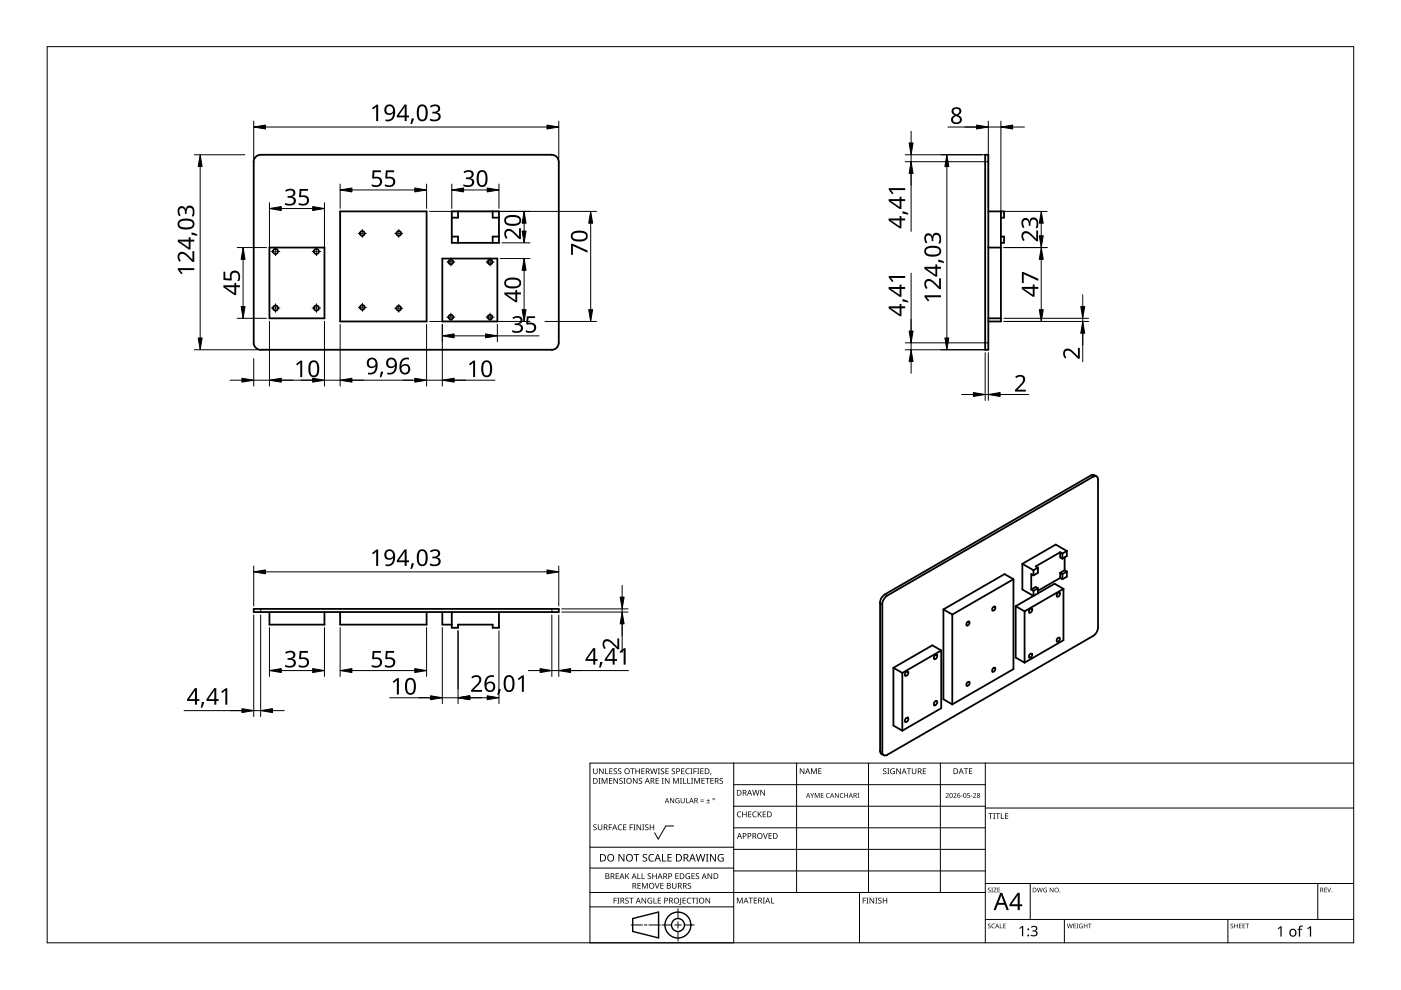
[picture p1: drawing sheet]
<svg xmlns="http://www.w3.org/2000/svg" width="297mm" height="210mm" viewBox="0 0 297 210" stroke-linecap="round" stroke-linejoin="round" font-family="sans-serif">
<g fill="none" stroke="#000" stroke-width=".38">
<path d="M53.8 34.3v38.4M55.2 32.8a1.5 1.5 0 0 0-1.4 1.5M55.3 32.8h61.7a1.44 1.44 0 0 1 1.4 1.5l.1 38.4M208.9 32.8h.6v41.4h-.6zM57.1 52.5h11.7v15h-11.7zM72.1 44.8h18.3v23.4h-18.3zM93.8 54.8h11.6v13.4h-11.6zM95.8 44.8h10v6.7h-10zM95.8 50.2h1.3v1.3M97.1 44.8v1.4h-1.3M104.5 44.8v1.4h1.3M105.8 50.2h-1.3v1.3"/>
<path d="M209.5 44.8h3.4v1.4h-.7M209.5 52.5h2.7M212.2 50.2h.7v1.3h-.7M212.2 44.8v23.4h-2.7M53.8 72.7a1.55 1.55 0 0 0 1.4 1.5M117 74.2h-61.7M118.4 72.7a1.47 1.47 0 0 1-1.4 1.5M209.5 67.5h2.7M216.8 119.5v5.5l2.3 1.3M216.8 119.5l2.3 1.4M224.8 117.1l-5.2 3 .5 .3M224.8 117.1l.5 .3"/>
<path d="M224.8 117.1v1.1l.5 .3M225.3 117.4v1.1M225.7 118.2v2.7M226.2 116.8v1.1l-.9 .6M226.2 116.8l-2.4-1.3-7 4M226.2 116.8l-.9 .6M231.3 100.8l-43.7 25.2M232 100.8h-.7M232 100.7l.5 .3M232.8 101.7a.64 .64 0 0 0-.3-.7 .64 .64 0 0 0-.8 .1l-43.6 25.2M232.8 101.7v31.4a2.15 2.15 0 0 1-1.1 1.7l-43.6 25.2M53.8 129.1h64.7v.7h-64.7z"/>
<path d="M57.1 129.8v2.6h11.7v-2.6M72.1 129.8v2.6h18.3v-2.6M93.8 129.8v2.6h2M95.8 129.8v3.3h1.3v-.7h7.4v.7h1.3v-3.3M187.1 128.1l-.1 31.3a.67 .67 0 0 0 .3 .7 .67 .67 0 0 0 .8 0M187.6 126a2.15 2.15 0 0 0-1 1.8v31.4l.3 .7M188.1 126.3a2.65 2.65 0 0 0-1.1 1.8M198.3 138.9l.3-.1a.61 .61 0 0 1-.5 1 .61 .61 0 0 1 .2-.9zM199.6 137.9l-1.9-1.1-8.3 4.8M199.6 137.9l-8.3 4.8M199.6 137.9v12.3l-8.3 4.7M200 129.2v19.1l1.9 1"/>
<path d="M200 129.2l1.9 1.1M201.9 130.3v19M205.1 131.9l.3-.1a.57 .57 0 0 1-.4 .8 .58 .58 0 0 1 .1-.7zM210.6 128.7l.3-.1a.55 .55 0 0 1 .1 .6 .55 .55 0 0 1-.6 .3v-.4zM214.9 122.8l-1.9-1.1-13 7.5M214.9 122.8v19.1l-13 7.4M214.9 122.8l-13 7.5M215.3 128.5v10.9l1.9 1.1M215.3 128.5l1.9 1.1M217.2 129.6v10.9M218.4 138.7l.3-.1a.57 .57 0 0 1-.5 .9v-.4zM218.4 129.1l.3-.1a.59 .59 0 0 1-.5 .9v-.3z"/>
<path d="M218.6 125l.5 .3M219.1 126.3l-3.8 2.2M219.1 120.9v1.1M219.1 125.3v1M219.1 122l-.5-.3v3.3M220.1 124.7l-1 .6M220.1 125.8l-1 .5M220.1 124.7v1.1M220.1 120.4l-1 .5M220.1 120.4v1l-1 .6M220.1 124.7l-.5-.3-1 .6M224.3 135.3l.2-.1a.43 .43 0 0 1 .1 .6 .43 .43 0 0 1-.6 .1z"/>
<path d="M224.3 125.7h.3a.55 .55 0 0 1 0 .5 .55 .55 0 0 1-.5 .3l-.1-.3zM224.8 122.5l.5 .3M224.8 121.5l.5 .2M224.8 121.5v1M224.8 122.5l-4.7 2.8M225.3 121.7v1.1M225.5 124.9l-1.9-1.1-3.5 2M225.5 124.9v10.8l-8.3 4.8M225.5 124.9l-8.3 4.7M225.7 120.9l-.9 .6M225.7 120.9l.5 .3M226.2 121.2v1.1l-.9 .5"/>
<path d="M226.2 121.2l-.9 .5M186.9 159.8l.5 .3M189.4 141.6v12.2l1.9 1.1M189.4 141.6l1.9 1.1M191.3 142.7v12.2M192.1 142.5l.4-.1a.64 .64 0 0 1-.6 .9 .65 .65 0 0 1 .2-.8zM192.1 152.3l.4-.1a.61 .61 0 0 1-.6 .9 .62 .62 0 0 1 .2-.8zM198.3 148.7l.3-.1a.64 .64 0 0 1-.5 1 .65 .65 0 0 1 .2-.9zM205.1 144.6l.2-.1a.43 .43 0 0 1 .2 .6 .43 .43 0 0 1-.6 .2zM210.6 141.7l.3-.1a.59 .59 0 0 1-.5 .9 .6 .6 0 0 1 .2-.8z"/>
<circle cx="58.4" cy="53.3" r=".54"/>
<circle cx="67.1" cy="53.3" r=".53"/>
<circle cx="76.8" cy="49.5" r=".51"/>
<circle cx="84.5" cy="49.5" r=".51"/>
<circle cx="95.6" cy="55.5" r=".51"/>
<circle cx="103.9" cy="55.5" r=".51"/>
<circle cx="58.4" cy="65.3" r=".54"/>
<circle cx="67.1" cy="65.3" r=".54"/>
<circle cx="76.8" cy="65.2" r=".5"/>
<circle cx="84.5" cy="65.4" r=".5"/>
<circle cx="95.6" cy="67.2" r=".5"/>
<circle cx="103.9" cy="67.2" r=".5"/>
</g>
<path d="M208.9 34.3h.6M209.5 72.7h-.6M231.3 100.8l.5 .3M55.3 129.1v.7M117 129.1v.7M186.6 127.8l.5 .3M187.6 126l.5 .3M186.6 159.2l.5 .2" fill="none" stroke="#000" stroke-width=".21"/>
<path d="M10 9.9h277v190h-277z" fill="none" stroke="#000" stroke-width=".21"/>
<g fill="none" stroke="#000" stroke-width=".21">
<path d="M125.1 179.6h30.5M142.8 175.1h-1.6l-1.6 2.8-.8-1.3M155.6 166.4h53.3M155.6 161.8v38.1h-30.5v-38.1h161.9M168.9 161.8v27.4M184.1 161.8v27.4M199.4 161.8v27.4M208.9 170.9h-53.3M208.9 175.5h-53.3M208.9 161.8v38.1M287 171.3h-78.1M125.1 192.3h30.5"/>
<path d="M125.1 189.2h83.8M133.8 196.1h2.4M136.6 196.1h.6M140 196.1h-2.4M140.3 196.1h2.1M143.1 196.1h1.3M143.7 195.4v1.4M143.7 197.5v2M143.7 192.7v2M147.2 196.1h-2.1M155.6 180.1h53.3M155.6 184h-30.5"/>
<path d="M182.2 189.2v10.7M208.9 184.7h-53.3M218.4 187.3v7.6M225.7 194.9v5M260.3 194.9v5M279.4 187.3v7.6M287 194.9h-78.1M287 187.3h-78.1"/>
</g>
<g fill="#000">
<path d="M125.8 174.9l.5-.1h.2l-.1 .2a.25 .25 0 0 0-.3-.1 .25 .25 0 0 0 0 .4 .42 .42 0 0 1 .4 .5 .42 .42 0 0 1-.7 .2v-.1a.27 .27 0 0 0 .5 0 .27 .27 0 0 0-.1-.4l-.4-.2zM125.8 162.9h.1v.8a.32 .32 0 0 0 .3 .3 .32 .32 0 0 0 .3-.3v-.8h.2v.8a.47 .47 0 0 1-.5 .4 .47 .47 0 0 1-.4-.4zM126.9 165h.4l-.1 .1v1l.1 .1h-.4l.1-.1v-1zM126.8 174.8h.1v.8a.32 .32 0 0 0 .3 .3 .32 .32 0 0 0 .3-.3v-.8h.2v.8a.47 .47 0 0 1-.5 .4 .47 .47 0 0 1-.4-.4zM127 162.9h.2l.6 1v-1h.2v1.2h-.2l-.7-1 .1 1h-.2zM127.6 165h.2l.4 1 .4-1h.2v1.2h-.2v-1.1l-.4 1.1h-.1l-.4-1.1v1.1h-.1zM128.3 162.9h.2v1.1h.5v.1h-.7zM129.1 174.8h.7v.1h-.6v.5h.5v.1h-.5v.5h-.1zM129.1 165h.7v.1h-.5v.4h.5v.1h-.5v.4h.5v.2h-.7zM129.2 162.9h.7v.1h-.5v.4h.4v.2h-.4v.4h.5v.1h-.7zM130.1 163l.5-.1 .2 .1v.1a.25 .25 0 0 0-.4-.1 .25 .25 0 0 0 0 .4 .42 .42 0 0 1 .4 .5 .42 .42 0 0 1-.7 .2v-.1a.27 .27 0 0 0 .5 0 .27 .27 0 0 0-.1-.4l-.4-.2zM130.1 165h.1l.7 1v-1h.1v1.2h-.2l-.6-1v1h-.1z"/>
<path d="M131.1 175l.5-.2 .3 .1-.1 .1a.49 .49 0 0 0-.7 .4 .49 .49 0 0 0 .8 .4 .57 .57 0 0 1-.8 0 .57 .57 0 0 1 0-.8zM131.1 163l.4-.1 .2 .1v.1a.25 .25 0 0 0-.4-.1 .25 .25 0 0 0 0 .4 .42 .42 0 0 1 .4 .5 .42 .42 0 0 1-.6 .2v-.1a.27 .27 0 0 0 .4 0 .27 .27 0 0 0-.1-.4l-.3-.2zM131.4 165.1l.4-.2 .2 .1v.1a.25 .25 0 0 0-.4-.1 .25 .25 0 0 0 0 .4l.4 .2v.4l-.4 .2-.3-.1 .1-.1a.27 .27 0 0 0 .4 .1 .27 .27 0 0 0-.1-.4l-.4-.3zM132.2 165h.4l-.1 .1v1l.1 .1h-.4l.1-.1v-1zM132.1 174.8h.7v.1h-.5v.4h.5v.1h-.5v.5h.5v.1h-.7zM133.5 174.8h.7v.1h-.5v.5h.5v.1h-.5v.5h-.2zM133.6 162.9h.9v.1h-.3v1.1h-.2v-1.1h-.4zM134.3 174.8h.4l-.1 .1v1l.1 .1h-.4l.1-.1v-1zM134.2 165h.2l.6 1v-1h.2v1.2h-.2l-.7-1v1h-.1zM134.7 162.9h.2v.5h.6v-.5h.2v1.2h-.2v-.5h-.6v.5h-.2zM135 174.8h.1l.7 1v-1h.1v1.2h-.2l-.6-1v1h-.1zM135.5 165.1l.4-.2 .2 .1v.1a.25 .25 0 0 0-.4-.1 .25 .25 0 0 0 0 .4l.4 .2v.4l-.4 .2-.3-.1 .1-.1a.27 .27 0 0 0 .4 .1 .27 .27 0 0 0-.1-.4l-.3-.3z"/>
<path d="M136.2 174.8h.4l-.1 .1v1l.1 .1h-.4l.1-.1v-1zM136 162.9h.7v.1h-.6v.4h.5v.2h-.5v.4h.6v.1h-.7zM136.8 174.9l.4-.1h.3l-.1 .2a.25 .25 0 0 0-.3-.1 .25 .25 0 0 0 0 .4 .42 .42 0 0 1 .4 .5 .42 .42 0 0 1-.7 .2v-.1a.27 .27 0 0 0 .5 0 .27 .27 0 0 0-.1-.4l-.4-.2zM137.8 174.8h.1v.5h.6v-.5h.2v1.2h-.2v-.6h-.6v.6h-.1zM137.8 162.9h.2l.3 1 .2-1h.2l.3 1 .2-1h.2l-.3 1.2h-.2l-.3-1-.3 1h-.1zM139 165h.7v.1h-.5v.4h.5v.1h-.5v.4h.5v.2h-.7zM139.5 162.9h.4l-.1 .1v1l.1 .1h-.4l.1-.1v-1zM140.3 165h.4l-.1 .1v1l.1 .1h-.4l.1-.1v-1zM140.1 163l.5-.1 .2 .1v.1a.25 .25 0 0 0-.4-.1 .25 .25 0 0 0 0 .4 .42 .42 0 0 1 .4 .5 .42 .42 0 0 1-.7 .2l.1-.1a.27 .27 0 0 0 .4 0 .27 .27 0 0 0-.1-.4l-.4-.2zM141.1 162.9h.7v.1h-.6v.4h.5v.2h-.5v.4h.6v.1h-.7zM141 165h.1l.7 1v-1h.1v1.2h-.1l-.7-1v1h-.1zM142.1 169.2h.1l.6 .9v-.9h.1v1.1h-.1l-.6-.9v.9h-.1z"/>
<path d="M142.5 163l.4-.1 .2 .1v.1a.25 .25 0 0 0-.4-.1 .25 .25 0 0 0 0 .4 .42 .42 0 0 1 .4 .5 .42 .42 0 0 1-.6 .2v-.1a.27 .27 0 0 0 .4 0 .27 .27 0 0 0-.1-.4l-.4-.2zM142.7 165h.2l.4 1 .4-1h.2v1.2h-.1v-1.1l-.4 1.1h-.2l-.4-1.1v1.1h-.1zM143.3 169.3l.5-.1 .3 .1-.1 .1a.45 .45 0 0 0-.7 .3 .45 .45 0 0 0 .6 .5v-.4h-.2v-.1h.4v.6a.6 .6 0 0 1-.8-.2 .6 .6 0 0 1 0-.8zM144.2 165h.4l-.2 .1v1l.2 .1h-.4l.1-.1v-1zM144.8 165h.2v1h.5v.2h-.7zM144.4 162.9h.7v.1h-.5v.4h.5v.2h-.5v.4h.5v.1h-.7zM144.3 169.2h.2v.7a.28 .28 0 0 0 .2 .3 .28 .28 0 0 0 .3-.3v-.7h.2v.7a.42 .42 0 0 1-.5 .4 .42 .42 0 0 1-.4-.4zM145.5 169.2h.1v1h.5v.1h-.6zM145.7 165h.2v1h.5v.2h-.7zM145.5 163.1l.3-.2 .4 .1v.1l-.3-.1a.49 .49 0 0 0-.4 .7 .49 .49 0 0 0 .7 .3 .57 .57 0 0 1-.8-.1 .57 .57 0 0 1 0-.8zM146.4 162.9h.4l-.1 .1v1l.1 .1h-.4l.1-.1v-1zM146.5 165h.5l-.2 .1v1l.2 .1h-.5l.2-.1v-1z"/>
<path d="M147 162.9h.7v.1h-.5v.5h.5v.1h-.5v.5h-.2zM147.2 165h.2l.4 1 .4-1h.2v1.2h-.2l.1-1.1-.5 1.1h-.1l-.4-1.1v1.1h-.1zM147.8 162.9h.5l-.2 .1v1l.2 .1h-.5l.2-.1v-1zM148.5 169.9h.7v.1h-.7zM148.5 169.5h.7v.2h-.7zM148.5 162.9h.7v.1h-.6v.4h.5v.2h-.5v.4h.6v.1h-.7zM148.7 165h.7v.1h-.5v.4h.5v.1h-.5v.4h.5v.2h-.7zM149.8 170.2h.7v.1h-.7zM149.5 165h.9v.1h-.3v1.1h-.2v-1.1h-.4zM150.1 169.4l.1 .3h.3l-.3 .1v.3l-.1-.3h-.3l.3-.1zM150.7 163.9h.1l-.2 .4zM150.6 165h.7v.1h-.5v.4h.5v.1h-.5v.4h.5v.2h-.7z"/>
<path d="M152.6 165.1l.4-.2 .3 .1-.1 .1a.25 .25 0 0 0-.4-.1 .25 .25 0 0 0 0 .4l.4 .2 .1 .4-.4 .2-.4-.1 .1-.1a.27 .27 0 0 0 .5 .1 .27 .27 0 0 0-.1-.4l-.4-.3zM156.4 172.2l.4-.2 .4 .1-.1 .1a.49 .49 0 0 0-.7 .5 .49 .49 0 0 0 .7 .4 .57 .57 0 0 1-.8 0 .57 .57 0 0 1 0-.8zM157.4 172.1h.1v.5h.7v-.5h.1v1.2h-.1v-.6h-.7v.6h-.1zM158.6 172.1h.7v.1h-.5v.4h.5v.1h-.5v.4h.5v.2h-.7zM159.7 172.2l.3-.2 .4 .1v.1h-.3a.49 .49 0 0 0-.4 .6 .49 .49 0 0 0 .7 .3 .57 .57 0 0 1-.8 0 .57 .57 0 0 1 0-.8zM159.5 167.5h.1l.3 1 .3-1h.1l.3 1 .3-1h.1l-.3 1.2h-.2l-.3-1.1-.2 1.1h-.2zM160.7 172.1h.1v.6l.5-.6h.2l-.5 .5 .5 .7h-.1l-.5-.6-.1 .6h-.1zM161.8 176.6h.1l.4 1.1 .3-1.1h.2l-.4 1.2h-.2zM161.2 167.5h.2l.6 1v-1h.2v1.2h-.2l-.7-1v1h-.1zM161.7 172.1h.7v.1h-.5v.4h.5v.1h-.5v.4h.5v.2h-.7zM163 176.6h.6v.2h-.5v.3h.5v.2h-.5v.4h.5v.1h-.6zM169.6 162.9h.2l.6 1v-1h.1v1.2h-.1l-.7-1v1h-.1z"/>
<path d="M171.8 168.1h.1l.3 .5 .3-.5h.1l-.3 .7v.4h-.2v-.4zM172 162.9h.2l.4 1 .3-1h.3v1.2h-.2v-1l-.4 1h-.1l-.4-1.1v1.1h-.1zM172.7 168.1h.2l.4 .9 .3-.9h.2v1.1h-.2v-.9l-.4 .9-.3-.9v.9h-.2zM173.5 162.9h.7v.1h-.5v.4h.4v.1h-.4v.5h.5v.1h-.7zM174 168.1h.6v.2h-.4v.3h.4v.1h-.4v.4h.4v.1h-.6zM175.3 168.3l.3-.2 .3 .1v.1a.41 .41 0 0 0-.6 .4 .41 .41 0 0 0 .6 .3 .48 .48 0 0 1-.7 0 .48 .48 0 0 1 .1-.7zM177 168.1h.2l.5 .9v-.9h.1v1.1h-.1l-.6-.9v.9h-.1zM178.2 168.3l.3-.2 .3 .1v.1a.41 .41 0 0 0-.6 .4 .41 .41 0 0 0 .6 .3 .48 .48 0 0 1-.7 0 .48 .48 0 0 1 .1-.7zM179 168.1h.1v.5h.6v-.5h.1v1.1h-.1v-.5h-.6v.5h-.1zM181.8 168.1h.4l-.2 .1 .2 1h-.4l.1-.1zM187.3 163l.4-.1 .2 .1v.1a.25 .25 0 0 0-.4-.1 .25 .25 0 0 0 0 .4 .42 .42 0 0 1 .4 .5 .42 .42 0 0 1-.6 .2v-.1a.27 .27 0 0 0 .4 0 .27 .27 0 0 0-.1-.4l-.3-.2zM188.1 162.9h.5l-.2 .1v1l.2 .1h-.5l.2-.1v-1z"/>
<path d="M188.9 163.1l.5-.2 .3 .1v.1a.5 .5 0 0 0-.8 .4 .5 .5 0 0 0 .7 .5v-.4h-.3v-.1h.4v.6a.66 .66 0 0 1-.8-.1 .66 .66 0 0 1 0-.9zM190 162.9h.2l.7 1-.1-1h.2v1.2h-.2l-.6-1v1h-.2zM192.3 162.9h.9v.1h-.4v1.1h-.2v-1.1h-.3zM193.3 162.9h.2v.8a.32 .32 0 0 0 .3 .3 .32 .32 0 0 0 .3-.3v-.8h.2v.8a.47 .47 0 0 1-.5 .4 .47 .47 0 0 1-.5-.4zM195.7 162.9h.6v.1h-.5v.4h.5v.2h-.5v.4h.5v.1h-.6zM200.5 168.3a.37 .37 0 0 1 .6 0 .37 .37 0 0 1-.2 .5l-.3 .3h.6v.1h-.7l.3-.4a.27 .27 0 0 0 .2-.4 .27 .27 0 0 0-.4-.1zM202.1 168.3a.37 .37 0 0 1 .6 0 .37 .37 0 0 1-.2 .5l-.2 .3h.5v.1h-.7l.3-.4a.27 .27 0 0 0 .3-.4 .27 .27 0 0 0-.5-.1zM203.7 168.7h.4v.1h-.4zM204.4 162.9h.9v.1h-.4v1.1h-.2v-1.1h-.3zM205.1 168.1h.5v.2h-.4v.3a.34 .34 0 0 1 .5 .1 .34 .34 0 0 1-.2 .5 .34 .34 0 0 1-.4-.2 .29 .29 0 0 0 .4 .1 .29 .29 0 0 0 0-.5 .29 .29 0 0 0-.4 0zM205.8 168.7h.4v.1h-.4zM205.4 162.9h.7v.1h-.5v.4h.5v.1h-.5v.5h.5v.1h-.7z"/>
<path d="M206.3 168.3a.37 .37 0 0 1 .6 0 .37 .37 0 0 1-.2 .5l-.2 .3h.5v.1h-.7l.3-.4a.27 .27 0 0 0 .3-.4 .27 .27 0 0 0-.5-.1zM209.6 172.4h.9v.2h-.4v1h-.1v-1h-.4zM210.6 172.4h.4l-.1 .1v1l.1 .1h-.4l.1-.1v-1zM211.1 172.4h.9v.2h-.4v1h-.1v-1h-.4zM212.2 172.4h.2v1.1h.5v.1h-.7zM213.1 172.4h.7v.2h-.6v.3h.5v.2h-.5v.4h.6v.1h-.7zM130.1 190.3h.7v.2h-.5v.4h.4v.1h-.4v.6h-.2zM130.5 185.2h.7v.1h-.5v.4h.5v.1h-.5v.4h.5v.2h-.7zM130.9 190.3h.4l-.1 .2v.9l.1 .2h-.4l.1-.2v-.9zM131.1 181.1h.3l.8 1.3v-1.3h.2v1.6h-.3l-.8-1.4v1.4h-.2zM132.6 190.5l.4-.2 .3 .1-.1 .1a.25 .25 0 0 0-.4-.1 .25 .25 0 0 0 0 .4 .4 .4 0 0 1 .5 .3 .4 .4 0 0 1-.3 .5 .4 .4 0 0 1-.5-.2h.1a.27 .27 0 0 0 .5 .1 .27 .27 0 0 0-.1-.5l-.4-.2zM132.6 185.2h.1v.6l.6-.6h.1l-.4 .5 .5 .7h-.2l-.5-.6-.1 .6h-.1z"/>
<path d="M133.4 190.3h.9v.2h-.4v1.1h-.1v-1.1h-.4zM134.3 181.1h1.2v.2h-.5v1.4h-.2v-1.4h-.5zM135.2 185.2h.1v1h.5v.2h-.6zM135.2 187.2h.6v.1h-.5v.4h.5v.2h-.5v.4h.5v.1h-.6zM136 185.2h.2v1h.5v.2h-.7zM136.1 187.2h.2l.4 1 .4-1h.2v1.2h-.1v-1l-.4 1h-.2l-.4-1 .1 1h-.2zM136 190.3h.2l.7 1.1-.1-1.1h.2v1.3h-.2l-.6-1v1h-.2zM136.3 181.2l.4-.1h.5l-.2 .2a.33 .33 0 0 0-.5 .1 .33 .33 0 0 0 .4 .4 .49 .49 0 0 1 .3 .7 .49 .49 0 0 1-.8 .2l-.2-.1v-.2l.3 .1a.35 .35 0 0 0 .5-.2 .35 .35 0 0 0-.4-.4l-.3-.3zM137.4 190.5l.6-.2 .3 .1-.1 .1a.5 .5 0 0 0-.8 .4 .5 .5 0 0 0 .7 .5v-.3h-.3v-.2h.5v.6a.66 .66 0 0 1-.9-.1 .66 .66 0 0 1 0-.9zM137.4 185.3l.4-.2 .2 .1v.1a.25 .25 0 0 0-.4-.1 .25 .25 0 0 0 0 .4 .42 .42 0 0 1 .4 .6 .42 .42 0 0 1-.6 .2v-.2a.27 .27 0 0 0 .4 .1 .27 .27 0 0 0-.1-.4l-.3-.3zM137.7 181.3l.4-.2h.6l-.1 .2-.4-.1a.64 .64 0 0 0-.5 .9 .64 .64 0 0 0 .9 .3v.2a.83 .83 0 0 1-1-.3 .83 .83 0 0 1 .1-1zM138.6 190.3h.1v1.1h.5v.2h-.6z"/>
<path d="M138.8 187.2h.2l.3 1.1 .4-1.1h.1l-.4 1.2h-.1zM138.3 185.2h.2v.5h.6v-.5h.1v1.2h-.1v-.6h-.6v.6h-.2zM139.5 190.3h.6v.2h-.5v.4h.5v.1h-.5v.4h.5v.2h-.6zM140.4 181.1h.2v1.4h.7v.2h-.9zM140 187.2h.7v.1h-.5v.4h.5v.2h-.5v.4h.5v.1h-.7zM141.5 181.1h.9v.2h-.7v.4h.7v.2h-.7v.6h.7v.2h-.9zM142.5 187.2h.1v.8a.32 .32 0 0 0 .4 .3 .32 .32 0 0 0 .3-.3v-.8h.1v.8a.47 .47 0 0 1-.4 .4 .47 .47 0 0 1-.5-.4zM143.2 185.2h.7v.1h-.6v.4h.5v.1h-.5v.4h.6v.2h-.7zM144.2 190.3h.2v1.3l-.1 .2-.3 .1v-.2l.2-.1zM144.7 190.3h.7v.2h-.5v.4h.5v.1h-.5v.4h.5v.2h-.7zM145.5 185.3l.4-.2 .4 .1-.1 .1a.5 .5 0 0 0-.7 .4 .5 .5 0 0 0 .7 .5v-.3h-.3v-.2h.4v.6a.66 .66 0 0 1-.9-.1 .66 .66 0 0 1 .1-.9zM145.8 190.5l.3-.2 .4 .1v.1h-.3a.49 .49 0 0 0-.4 .6 .49 .49 0 0 0 .7 .3 .57 .57 0 0 1-.8 0 .57 .57 0 0 1 0-.8z"/>
<path d="M145.9 187.3l.4-.1 .2 .1v.1a.25 .25 0 0 0-.4-.1 .25 .25 0 0 0 0 .4l.4 .2v.3l-.4 .2h-.3l.1-.1a.27 .27 0 0 0 .4 0 .27 .27 0 0 0-.1-.4l-.4-.2zM146.6 190.3h.9v.2h-.4v1.1h-.1v-1.1h-.4zM146.6 185.2h.7v.1h-.5v.4h.5v.1h-.5v.4h.5v.2h-.7zM147.6 190.3h.4l-.1 .2v.9l.1 .2h-.4l.1-.2v-.9zM147.6 185.3l.4-.2 .2 .1v.1a.25 .25 0 0 0-.4-.1 .25 .25 0 0 0 0 .4 .42 .42 0 0 1 .4 .6 .42 .42 0 0 1-.7 .2l.1-.2a.27 .27 0 0 0 .4 .1 .27 .27 0 0 0-.1-.4l-.4-.3zM147.5 181.1h.2l.4 1.3 .3-1.3h.2l.4 1.3 .3-1.3h.2l-.4 1.6h-.2l-.4-1.4-.3 1.4h-.2zM149.7 181.1h.5l-.2 .1v1.3l.2 .2h-.5l.1-.2v-1.3zM149.6 190.3h.2l.6 1.1v-1.1h.2v1.3h-.2l-.7-1v1h-.1zM150 185.2h.2l.6 1v-1h.2v1.2h-.2l-.6-1v1h-.2zM150.5 181.1h.3l.8 1.3v-1.3h.2v1.6h-.2l-.9-1.4v1.4h-.2zM152.4 181.3l.7-.2h.3l-.1 .2a.65 .65 0 0 0-1 .5 .65 .65 0 0 0 .9 .7v-.5h-.3v-.2h.5v.8a.86 .86 0 0 1-1.1-.2 .86 .86 0 0 1 .1-1.1zM156.2 190.3h.3l.3 1 .4-1h.3v1.2h-.2v-1l-.4 1h-.1l-.4-1v1h-.2z"/>
<path d="M158.7 190.3h.9v.2h-.3v1h-.2v-1h-.4zM159.8 190.3h.7v.2h-.5v.3h.5v.2h-.5v.4h.5v.1h-.7zM161.7 190.3h.5l-.2 .2v.9l.2 .1h-.5l.2-.1v-.9zM163.5 190.3h.1v1.1h.6v.1h-.7zM182.9 190.3h.7v.2h-.5v.4h.5v.1h-.5v.6h-.2zM183.7 190.3h.4l-.1 .2v.9l.1 .2h-.4l.1-.2v-.9zM184.4 190.3h.1l.7 1v-1h.1v1.3h-.1l-.7-1v1h-.1zM185.6 190.3h.4l-.1 .2v.9l.1 .2h-.4l.1-.2v-.9zM186.2 190.5l.5-.2 .2 .1v.1a.25 .25 0 0 0-.4-.1 .25 .25 0 0 0 0 .4l.4 .2v.4l-.4 .2-.3-.1v-.1a.27 .27 0 0 0 .5 .1 .27 .27 0 0 0-.1-.5l-.4-.2zM187.2 190.3h.1v.6h.6v-.6h.2v1.3h-.2v-.6h-.6v.6h-.1zM209.5 188.3l.3-.1 .2 .2a.24 .24 0 0 0-.3-.1 .24 .24 0 0 0-.1 .3 .24 .24 0 0 0 .3 .1l.2 .2-.1 .2-.4 .1-.2-.2a.23 .23 0 0 0 .4 .2 .23 .23 0 0 0 0-.4l-.3-.2zM209.5 195.9l.3-.1 .2 .2a.24 .24 0 0 0-.3-.1 .24 .24 0 0 0-.1 .3 .24 .24 0 0 0 .3 .1 .31 .31 0 0 1 0 .5 .31 .31 0 0 1-.5-.1 .23 .23 0 0 0 .4 .1 .23 .23 0 0 0 0-.4l-.3-.2z"/>
<path d="M210.2 188.2h.3l-.1 .1 .1 .9h-.3l.1-.1zM210.3 196l.4-.2 .2 .1v.1a.39 .39 0 0 0-.6 .3 .39 .39 0 0 0 .6 .4 .46 .46 0 0 1-.7-.1 .46 .46 0 0 1 .1-.6zM210.7 188.2h.6l-.5 .9h.5v.1h-.7l.5-.9h-.4zM212 195.8h.1v.9l.4 .1h-.5zM211.5 188.2h.5l-.4 .1v.3h.4l-.4 .1v.4l.4 .1h-.5zM212.7 195.8h.5l-.4 .1v.3h.4l-.4 .2v.3l.4 .1h-.5zM216.1 196.8l.6-.5h.2v2.2h-.2v-1.9l-.4 .4zM218.6 196.5a.78 .78 0 0 1 .7-.2 .78 .78 0 0 1 .6 .5l-.1 .4-.3 .2a.62 .62 0 0 1 .5 .7 .62 .62 0 0 1-.8 .4l-.6-.1v-.2l.4 .1a.45 .45 0 0 0 .7-.3 .45 .45 0 0 0-.6-.5h-.2v-.2a.46 .46 0 0 0 .6-.1 .46 .46 0 0 0 0-.6l-.8 .1zM219.8 188.2h.2l.2 .8 .2-.8h.1l.3 .8 .2-.8h.1l-.3 1h-.1l-.2-.8-.3 .8h-.1zM221.3 188.3h.7h-.1a.4 .4 0 0 0-.6 .4 .4 .4 0 0 0 .6 .4v-.3l-.2-.1h.3v.5a.53 .53 0 0 1-.7-.2 .53 .53 0 0 1 0-.7zM222.6 188.2h.1l.5 .8v-.8h.1v1h-.1l-.5-.8v.8h-.1zM226.2 195.8h.1l.2 .9 .3-.9h.1l.2 .9 .2-.9h.1l-.2 1h-.1l-.3-.8-.2 .8h-.1z"/>
<path d="M227.6 195.8h.5l-.4 .1v.3h.4l-.4 .2v.3l.4 .1h-.5zM228.3 195.8h.3l-.1 .1 .1 .9h-.3l.1-.1zM228.9 196l.7-.1-.2 .1a.4 .4 0 0 0-.5 .3 .4 .4 0 0 0 .5 .4v-.3l-.2-.1h.4v.5a.53 .53 0 0 1-.7-.1 .53 .53 0 0 1 0-.7zM229.8 195.8h.1v.4h.5v-.4h.1v1h-.1v-.4h-.5v.4h-.1zM230.7 195.8h.7l-.3 .1v.9h-.1v-.9zM260.9 195.9l.4-.1 .1 .2a.24 .24 0 0 0-.3-.1 .24 .24 0 0 0-.1 .3 .24 .24 0 0 0 .4 .1 .31 .31 0 0 1 0 .5 .31 .31 0 0 1-.5-.1 .23 .23 0 0 0 .3 .1 .23 .23 0 0 0 .1-.4l-.4-.2zM261.7 195.8h.1v.4h.5v-.4h.1v1h-.1v-.4h-.5v.4h-.1zM262.7 195.8h.5l-.4 .1v.3h.4l-.4 .2v.3l.4 .1h-.5zM263.5 195.8h.5l-.4 .1v.3h.4l-.4 .2v.3l.4 .1h-.5zM264.1 195.8h.7l-.3 .1v.9h-.1v-.9zM270.9 196.9l.6-.5h.2v2.2h-.2v-1.9l-.4 .3zM275.5 196.4l.7-.1v.2h-.4l-.1 .2-.1 .2h.5v.2h-.5v1.5h-.2v-1.5h-.3l.3-.2z"/>
<path d="M277.2 196.9l.6-.5h.2v2.2h-.3v-1.9l-.4 .3zM280.8 188.2h.5l-.4 .1v.3h.4l-.4 .1v.4l.4 .1h-.5zM281.4 188.2h.1l.3 .8 .3-.8h.1l-.3 1h-.1z"/>
<path d="M125.8 165h.3a.54 .54 0 0 1 .6 .6 .56 .56 0 0 1-.6 .6h-.3zM125.9 165.1v.9h.2a.43 .43 0 0 0 .5-.4 .41 .41 0 0 0-.5-.5z"/>
<path d="M128 174.8h.3a.35 .35 0 0 1 .5 .2 .35 .35 0 0 1-.3 .5l.4 .5h-.2l-.3-.5h-.2v.5h-.2zM128.2 174.9v.5h.1a.23 .23 0 0 0 .3-.2 .23 .23 0 0 0-.3-.3z"/>
<path d="M130.3 174.8h.1l.5 1.2h-.2l-.1-.4h-.5l-.2 .4h-.1zM130.3 175l-.2 .5h.4z"/>
<path d="M132.3 163.5a.61 .61 0 0 1 1.2 0 .61 .61 0 0 1-1.2 0zM132.7 163.1l-.1 .4a.45 .45 0 0 0 .5 .4 .45 .45 0 0 0 .3-.5 .45 .45 0 0 0-.5-.4z"/>
<path d="M132.7 165.6a.61 .61 0 0 1 1.2 0 .61 .61 0 0 1-1.2 0zM133.1 165.2a.47 .47 0 0 0-.1 .7 .47 .47 0 0 0 .7-.1 .45 .45 0 0 0 0-.6 .45 .45 0 0 0-.6 0z"/>
<path d="M136.9 162.9h.4a.35 .35 0 0 1 .4 .3 .35 .35 0 0 1-.2 .4l.3 .5h-.2l-.3-.5h-.2v.5h-.2zM137.1 163v.5h.2a.23 .23 0 0 0 .3-.2 .23 .23 0 0 0-.3-.3z"/>
<path d="M137.2 165h.1l.5 1.2h-.2l-.1-.4h-.5l-.1 .4h-.2zM137.2 165.1l-.2 .6h.4z"/>
<path d="M138 165h.3a.35 .35 0 0 1 .4 .2 .35 .35 0 0 1-.2 .4l.3 .6h-.2l-.3-.5h-.2v.5h-.1zM138.1 165.1v.4h.2a.23 .23 0 0 0 .3-.2 .23 .23 0 0 0-.3-.2z"/>
<path d="M141.4 169.2h.1l.4 1.1h-.1l-.2-.3h-.4l-.1 .3h-.2zM141.4 169.3l-.2 .5h.4z"/>
<path d="M143.4 162.9h.3a.41 .41 0 0 1 .5 .5 .41 .41 0 0 1-.6 .3v.4h-.2zM143.6 163v.5a.29 .29 0 0 0 .4-.2 .29 .29 0 0 0-.4-.3z"/>
<path d="M146.5 169.2h.2l.4 1.1h-.2l-.1-.3h-.4l-.2 .3h-.1zM146.6 169.3l-.2 .5h.4z"/>
<path d="M147.2 169.2h.3a.31 .31 0 0 1 .4 .2 .31 .31 0 0 1-.2 .4l.3 .5h-.1l-.3-.5h-.2v.5h-.2zM147.4 169.3v.4h.1a.21 .21 0 0 0 .3-.2 .21 .21 0 0 0-.3-.2z"/>
<path d="M149.4 162.9h.4a.61 .61 0 0 1 .6 .6 .61 .61 0 0 1-.6 .6h-.4zM149.6 163v1h.2a.48 .48 0 0 0 .4-.5 .48 .48 0 0 0-.4-.5z"/>
<path d="M151.1 169.4a.24 .24 0 0 1 .4 0 .24 .24 0 0 1-.4 0zM151.2 169.4a.15 .15 0 0 0 .3 0 .15 .15 0 0 0-.3 0z"/>
<path d="M151.6 165h.3a.35 .35 0 0 1 .4 .2 .35 .35 0 0 1-.2 .4l.3 .6h-.1l-.3-.5h-.3v.5h-.1zM151.7 165.1v.4h.2a.23 .23 0 0 0 .3-.2 .23 .23 0 0 0-.3-.2z"/>
<path d="M156.7 176.6h.2l.4 1.2h-.1l-.2-.3h-.5l-.1 .3h-.2zM156.8 176.8l-.2 .5h.4z"/>
<path d="M156.2 167.5h.4a.61 .61 0 0 1 .6 .6 .61 .61 0 0 1-.6 .6h-.4zM156.4 167.6v1h.2a.49 .49 0 0 0 .4-.4 .49 .49 0 0 0-.3-.6z"/>
<path d="M157.5 167.5h.3a.35 .35 0 0 1 .4 .2 .35 .35 0 0 1-.2 .4l.3 .6h-.1l-.3-.5h-.3v.5h-.1zM157.6 167.6v.5h.2a.23 .23 0 0 0 .3-.3 .23 .23 0 0 0-.3-.2z"/>
<path d="M157.5 176.6h.3a.41 .41 0 0 1 .5 .5 .41 .41 0 0 1-.7 .3v.4h-.1zM157.6 176.8v.4a.29 .29 0 0 0 .5-.2 .29 .29 0 0 0-.5-.2z"/>
<path d="M158.5 176.6h.3a.41 .41 0 0 1 .5 .5 .41 .41 0 0 1-.6 .3v.4h-.2zM158.7 176.8v.4a.29 .29 0 0 0 .4-.2 .29 .29 0 0 0-.4-.2z"/>
<path d="M158.8 167.5h.2l.5 1.2h-.2l-.1-.4h-.5l-.2 .4h-.1zM158.9 167.6l-.2 .6h.4z"/>
<path d="M159.6 176.6h.3a.35 .35 0 0 1 .4 .3 .35 .35 0 0 1-.2 .4l.3 .5h-.2l-.3-.5h-.2v.5h-.1zM159.7 176.8v.4h.2a.23 .23 0 0 0 .3-.2 .23 .23 0 0 0-.3-.2z"/>
<path d="M160.4 177.2a.65 .65 0 0 1 1.3 0 .65 .65 0 0 1-1.3 0zM160.8 176.8l-.1 .4a.45 .45 0 0 0 .5 .4 .45 .45 0 0 0 .4-.5 .45 .45 0 0 0-.5-.4z"/>
<path d="M162.7 172.1h.3a.61 .61 0 0 1 .6 .6 .61 .61 0 0 1-.6 .6h-.3zM162.8 172.2v.9h.2a.48 .48 0 0 0 .5-.4 .48 .48 0 0 0-.5-.5z"/>
<path d="M163.9 176.6h.4a.61 .61 0 0 1 .6 .7 .61 .61 0 0 1-.7 .5h-.3zM164.1 176.8v.9h.1a.48 .48 0 0 0 .5-.4 .48 .48 0 0 0-.4-.5z"/>
<path d="M171.2 162.9h.1l.5 1.2h-.2l-.1-.4h-.5l-.1 .4h-.2zM171.2 163.1l-.1 .5h.3z"/>
<path d="M171.3 168.1l.5 1.1-.3-.4h-.4l-.2 .4zM171.3 168.3l-.1 .4h.3z"/>
<path d="M176.4 168.1l.5 1.1-.3-.4h-.4l-.2 .4zM176.4 168.3l-.1 .4h.3z"/>
<path d="M180.3 168.1l.5 1.1-.2-.4h-.4l-.3 .4zM180.4 168.3l-.2 .4h.4z"/>
<path d="M181 168.1h.3a.29 .29 0 0 1 .3 .2 .29 .29 0 0 1-.2 .4l.3 .5h-.1l-.3-.5h-.2v.5h-.1zM181.1 168.3v.3h.2a.2 .2 0 0 0 .2-.2 .2 .2 0 0 0-.2-.1z"/>
<path d="M191.6 162.9h.2l.4 1.2h-.1l-.2-.4h-.4l-.2 .4h-.1zM191.7 163.1l-.2 .5h.4z"/>
<path d="M194.6 162.9h.3a.35 .35 0 0 1 .5 .2 .35 .35 0 0 1-.3 .5l.4 .5h-.2l-.3-.5h-.3v.5h-.1zM194.7 163v.5h.2a.23 .23 0 0 0 .3-.2 .23 .23 0 0 0-.3-.3z"/>
<path d="M201.4 168.2l.4-.1 .2 .3v.5l-.2 .3-.3-.1-.2-.2zM201.5 168.3l-.1 .2a.38 .38 0 0 0 .3 .5 .41 .41 0 0 0 .2-.4 .41 .41 0 0 0-.4-.3z"/>
<path d="M203.1 168.2l.4-.1-.3 .2-.1 .3a.35 .35 0 0 1 .5 .2 .35 .35 0 0 1-.4 .5 .35 .35 0 0 1-.2-.5zM203.1 168.9a.22 .22 0 0 0 .4 0 .22 .22 0 0 0-.4 0z"/>
<path d="M202.2 162.9h.3a.55 .55 0 0 1 .6 .6 .56 .56 0 0 1-.6 .6h-.3zM202.3 163v1h.2a.48 .48 0 0 0 .5-.5 .48 .48 0 0 0-.5-.5z"/>
<path d="M203.7 162.9h.2l.4 1.2h-.1l-.2-.4h-.5l-.1 .4h-.2zM203.8 163.1l-.2 .5h.4z"/>
<path d="M204.3 168.2l.4-.1 .2 .3v.5l-.2 .3-.3-.1-.1-.2zM204.4 168.3v.1a.37 .37 0 0 0-.1 .4 .37 .37 0 0 0 .4 .2 .4 .4 0 0 0 .1-.4 .4 .4 0 0 0-.4-.3z"/>
<path d="M207.2 168.2a.29 .29 0 0 1 .5 0 .29 .29 0 0 1-.1 .4 .29 .29 0 0 1 .1 .5 .29 .29 0 0 1-.5 0 .29 .29 0 0 1 .1-.5zM207.3 168.9a.2 .2 0 0 0 .4 0 .2 .2 0 0 0-.4 0zM207.3 168.4a.17 .17 0 0 0 .3 0 .17 .17 0 0 0-.3 0z"/>
<path d="M128.4 185.2h.3a.31 .31 0 0 1 .5 .1 .31 .31 0 0 1-.3 .4 .33 .33 0 0 1 .3 .4 .33 .33 0 0 1-.4 .3h-.4zM128.5 185.8v.4h.3a.23 .23 0 0 0 .3-.2 .23 .23 0 0 0-.3-.2zM128.5 185.3v.4h.2a.21 .21 0 0 0 .3-.2 .21 .21 0 0 0-.3-.2z"/>
<path d="M127.2 181.1h.5a.71 .71 0 0 1 .8 .8 .73 .73 0 0 1-.8 .8h-.5zM127.4 181.2v1.3h.2a.56 .56 0 0 0 .7-.6 .54 .54 0 0 0-.6-.7z"/>
<path d="M129.5 185.2h.3a.35 .35 0 0 1 .4 .2 .35 .35 0 0 1-.2 .4l.3 .6h-.1l-.3-.5h-.3v.5h-.1zM129.6 185.3v.4h.2a.23 .23 0 0 0 .3-.2 .23 .23 0 0 0-.3-.2z"/>
<path d="M128.9 181.3a.76 .76 0 0 1 1.1 .1 .76 .76 0 0 1-.1 1.1 .76 .76 0 0 1-1.1-.3v-.5zM129.1 181.4a.62 .62 0 0 0-.1 .8 .62 .62 0 0 0 .8 .2l.1-.1a.61 .61 0 0 0 0-.8 .61 .61 0 0 0-.8-.1z"/>
<path d="M131.6 190.3h.3a.35 .35 0 0 1 .4 .3 .35 .35 0 0 1-.2 .4l.3 .6h-.1l-.3-.5h-.3v.5h-.1zM131.7 190.5v.4h.2a.23 .23 0 0 0 .3-.2 .23 .23 0 0 0-.3-.2z"/>
<path d="M131.8 185.2h.1l.5 1.2h-.2l-.1-.4h-.5l-.1 .4h-.2zM131.9 185.3l-.2 .6h.4z"/>
<path d="M132.9 181.3a.76 .76 0 0 1 1.1 .1 .76 .76 0 0 1-.1 1.1 .76 .76 0 0 1-1.1-.3l-.1-.5zM133.1 181.4a.62 .62 0 0 0-.2 .8 .62 .62 0 0 0 .9 .2l.1-.1a.61 .61 0 0 0 0-.8 .61 .61 0 0 0-.8-.1z"/>
<path d="M134.1 187.2h.3a.35 .35 0 0 1 .5 .2 .35 .35 0 0 1-.3 .5l.4 .5h-.2l-.3-.5h-.2v.5h-.2zM134.3 187.3v.5h.1a.23 .23 0 0 0 .3-.2 .23 .23 0 0 0-.3-.3z"/>
<path d="M134.4 185.2h.1l.5 1.2h-.2l-.1-.4h-.5l-.1 .4h-.2zM134.4 185.3l-.2 .6h.4z"/>
<path d="M135.3 190.3h.1l.5 1.3h-.2l-.1-.4h-.5l-.2 .4h-.1zM135.3 190.5l-.2 .5h.4z"/>
<path d="M137.5 187.8a.61 .61 0 0 1 1.2 0 .61 .61 0 0 1-1.2 0zM137.9 187.4a.47 .47 0 0 0-.1 .7 .47 .47 0 0 0 .7 0v-.1a.45 .45 0 0 0 0-.5 .45 .45 0 0 0-.6-.1z"/>
<path d="M139.4 181.1h.1l.6 1.6h-.2l-.1-.5h-.7l-.2 .5h-.2zM139.4 181.3l-.2 .7h.5z"/>
<path d="M139.9 185.2h.1l.5 1.2h-.2l-.1-.4h-.5l-.1 .4h-.2zM139.9 185.3l-.1 .6h.3z"/>
<path d="M140.7 185.2h.3a.35 .35 0 0 1 .4 .2 .35 .35 0 0 1-.2 .4l.3 .6h-.2l-.2-.5h-.3v.5h-.1zM140.8 185.3v.4h.2a.23 .23 0 0 0 .3-.2 .23 .23 0 0 0-.3-.2z"/>
<path d="M141.4 187.2h.3a.31 .31 0 0 1 .5 .2 .31 .31 0 0 1-.2 .4 .33 .33 0 0 1 .2 .4 .33 .33 0 0 1-.4 .2h-.4zM141.5 187.9v.4h.3a.23 .23 0 0 0 .3-.2 .23 .23 0 0 0-.3-.2zM141.5 187.3v.4h.3a.21 .21 0 0 0 .2-.2 .21 .21 0 0 0-.3-.2z"/>
<path d="M140.8 190.3h.4a.41 .41 0 0 1 .4 .5 .41 .41 0 0 1-.6 .3v.5h-.2zM141 190.5v.5a.29 .29 0 0 0 .5-.3 .29 .29 0 0 0-.5-.2z"/>
<path d="M141.9 190.3h.3a.35 .35 0 0 1 .4 .3 .35 .35 0 0 1-.2 .4l.3 .6h-.1l-.3-.5h-.3v.5h-.1zM142 190.5v.4h.2a.23 .23 0 0 0 .3-.2 .23 .23 0 0 0-.3-.2z"/>
<path d="M141.7 185.2h.3a.41 .41 0 0 1 .5 .5 .41 .41 0 0 1-.6 .2v.5h-.2zM141.9 185.3v.5a.29 .29 0 0 0 .4-.3 .29 .29 0 0 0-.4-.2z"/>
<path d="M143.7 187.2h.4a.35 .35 0 0 1 .4 .2 .35 .35 0 0 1-.2 .5l.3 .5h-.2l-.3-.5h-.2v.5h-.2zM143.9 187.3v.5h.2a.23 .23 0 0 0 .3-.2 .23 .23 0 0 0-.3-.3z"/>
<path d="M142.8 191a.61 .61 0 0 1 1.2 0 .61 .61 0 0 1-1.2 0zM143.2 190.6a.47 .47 0 0 0-.1 .7 .47 .47 0 0 0 .7-.1 .45 .45 0 0 0-.1-.6 .45 .45 0 0 0-.5 0z"/>
<path d="M143.3 181.1h.5a.71 .71 0 0 1 .8 .8 .73 .73 0 0 1-.8 .8h-.5zM143.5 181.2v1.3h.2a.56 .56 0 0 0 .7-.6 .54 .54 0 0 0-.6-.7z"/>
<path d="M144.8 187.2h.3a.35 .35 0 0 1 .5 .2 .35 .35 0 0 1-.3 .5l.4 .5h-.2l-.3-.5h-.2v.5h-.2zM145 187.3v.5h.1a.23 .23 0 0 0 .3-.2 .23 .23 0 0 0-.3-.3z"/>
<path d="M144.1 185.2h.4a.61 .61 0 0 1 .6 .6 .61 .61 0 0 1-.6 .6h-.4zM144.3 185.3v.9h.1a.48 .48 0 0 0 .5-.4 .48 .48 0 0 0-.4-.5z"/>
<path d="M144.9 181.1h.5a.45 .45 0 0 1 .5 .3 .45 .45 0 0 1-.3 .6l.5 .7h-.3l-.3-.7h-.4v.7h-.2zM145.1 181.3v.5h.3a.3 .3 0 0 0 .3-.3 .3 .3 0 0 0-.3-.2z"/>
<path d="M146.7 181.1h.2l.6 1.6h-.2l-.2-.5h-.6l-.2 .5h-.2zM146.8 181.3l-.2 .7h.5z"/>
<path d="M148.1 191a.61 .61 0 0 1 1.2 0 .61 .61 0 0 1-1.2 0zM148.4 191a.45 .45 0 0 0 .9 0 .45 .45 0 0 0-.9 0z"/>
<path d="M149.2 185.2h.2l.5 1.2h-.2l-.2-.4h-.4l-.2 .4h-.1zM149.3 185.3l-.2 .6h.4z"/>
<path d="M151.3 185.2h.4a.61 .61 0 0 1 .6 .6 .61 .61 0 0 1-.6 .6h-.4zM151.5 185.3v.9h.1a.48 .48 0 0 0 .5-.4 .48 .48 0 0 0-.4-.5z"/>
<path d="M158.1 190.3h.1l.5 1.2h-.2l-.1-.3h-.5l-.1 .3h-.2zM158.2 190.5l-.2 .5h.4z"/>
<path d="M160.8 190.3h.3a.35 .35 0 0 1 .4 .3 .35 .35 0 0 1-.2 .4l.3 .5h-.1l-.3-.5h-.3v.5h-.1zM160.9 190.5v.4h.2a.23 .23 0 0 0 .3-.2 .23 .23 0 0 0-.3-.2z"/>
<path d="M162.7 190.3h.1l.5 1.2h-.1l-.2-.3h-.5l-.1 .3h-.2zM162.8 190.5l-.2 .5h.4z"/>
<path d="M211.4 195.8l.5 1-.3-.3h-.4l-.2 .3zM211.4 196l-.1 .4h.3z"/>
<path d="M212.1 189.3h.4l1.4 3.7h-.5l-.4-1.2h-1.5l-.4 1.2h-.4zM212.3 189.8l-.6 1.6h1.2z"/>
<path d="M215.7 189.3h.5v2.4h.5v.4h-.5v.9h-.4v-.9h-1.8v-.3zM215.8 189.8l-1.3 1.9h1.3z"/>
<path d="M219 188.2h.3a.44 .44 0 0 1 .4 .5 .45 .45 0 0 1-.5 .5h-.2zM219.1 188.3v.8l.3-.1 .2-.2v-.3z"/>
<path d="M223.5 188.7a.5 .5 0 0 1 1 0 .5 .5 0 0 1-1 0zM223.7 188.7a.36 .36 0 0 0 .7 0 .36 .36 0 0 0-.7 0z"/>
<path d="M273.6 197.1a.82 .82 0 0 1 1.2 .1 .82 .82 0 0 1-.2 1.2 .82 .82 0 0 1-1.2-.4zM273.8 197.2a.58 .58 0 0 0-.1 .9 .58 .58 0 0 0 .8 0l.1-.2a.53 .53 0 0 0-.1-.6 .53 .53 0 0 0-.7-.1z"/>
<path d="M279.9 188.2h.3a.28 .28 0 0 1 .3 .2 .28 .28 0 0 1-.1 .3l.2 .5-.4-.4h-.1v.4h-.2zM280.1 188.3v.4h.1a.19 .19 0 0 0 .2-.2 .19 .19 0 0 0-.2-.2z"/>
<circle cx="218" cy="198.3" r=".2"/>
<circle cx="218" cy="197" r=".2"/>
<circle cx="224.7" cy="189.1" r=".09"/>
<circle cx="282.4" cy="189.1" r=".09"/>
</g>
<g fill="none" stroke="#000" stroke-width=".3">
<path d="M134.1 194.7l5.5-1.3v5.5l-5.5-1.4z"/>
<circle cx="143.7" cy="196.1" r="2.74"/>
<circle cx="143.7" cy="196.1" r="1.37"/>
</g>
<g fill="none" stroke="#000" stroke-width=".21">
<path d="M57.5 53.3h.6M58.4 52.4v.5M58.4 53.1v.4M58.4 53.7v.5M58.6 53.3h-.4M59.3 53.3h-.5M66.2 53.3h.5M67.1 53.7v.5M67.1 52.4v.5M67.1 53.1v.4M67.3 53.3h-.4M68 53.3h-.5"/>
<path d="M76.5 49.5h-.5M76.6 49.5h.4M76.8 49.8v.5M76.8 48.6v.5M76.8 49.3v.4M77.2 49.5h.5M84.2 49.5h-.5M84.4 49.5h.3M84.6 49.8v.5M84.6 48.6v.5M84.6 49.3v.4M84.9 49.5h.5"/>
<path d="M94.8 55.5h.5M95.6 55.9v.5M95.6 54.7v.5M95.6 55.4v.3M95.8 55.5h-.4M96.5 55.5h-.5M103.1 55.5h.5M103.9 55.9v.5M103.9 54.7v.5M103.9 55.4v.3M104.1 55.5h-.4M104.8 55.5h-.5"/>
<path d="M58.1 65.3h-.6M58.2 65.3h.4M58.4 64.4v.5M58.4 65.1v.4M58.4 65.7v.5M58.8 65.3h.5M66.7 65.3h-.5M66.9 65.3h.4M67.1 65.7v.5M67.1 64.4v.5M67.1 65.1v.4M67.5 65.3h.5"/>
<path d="M76 65.2h.5M76.8 65.5v.5M76.8 64.3v.5M76.8 65v.3M77 65.2h-.3M77.7 65.2h-.5M83.7 65.4h.5M84.5 65.7v.5M84.5 64.5v.5M84.5 65.2v.3M84.7 65.4h-.3M85.4 65.4h-.5"/>
<path d="M95.3 67.2h-.5M95.4 67.2h.4M95.6 67.6v.5M95.6 66.4v.5M95.6 67.1v.3M96 67.2h.5M103.6 67.2h-.5M103.7 67.2h.4M103.9 66.4v.5M103.9 67.1v.3M103.9 67.6v.5M104.3 67.2h.5"/>
</g>
<g fill="none" stroke="#000" stroke-width=".21">
<path d="M42.4 35.3v36.4M51.9 32.8h-10.7M53.8 25.7v8M72.1 39v5.2M90.4 39v5.2M95.8 39v5.2M105.8 39v5.2M116 26.9h-59.7M118.5 25.7v8M191.9 34.3h17M193.2 27.8v2.5M193.2 32.8v16.3"/>
<path d="M200.8 35.3v36.4M201 26.9h11.2M208.9 32.8h-17M209.5 25.7v18.5M212.2 25.7v19.8M214.7 26.9h2.5M50.3 52.5h6.2M51.5 55v10M57.1 43v23.9M66.3 44.2h-6.7M68.8 43v23.9M87.9 40.3h-13.3"/>
<path d="M103.3 40.3h-5M106.4 51.5h6M111.1 47.3v1.7M111.1 57.3v8.4M112.4 54.8h-6.3M125.2 47.3v18.4M126.5 44.8h-35.4M193.2 57.9v16.3M220.8 47.3v2.7M220.8 55v10.7M222 52.5h-9.2M222 44.8h-9.2"/>
<path d="M50.3 67.5h6.2M53.8 76v5.9M54.6 74.2h-13.4M57.1 68.1v13.8M68.8 68.1v13.8M72.1 68.8v13.1M90.4 68.8v13.1M93.8 68.8v13.1M96.3 71.2h6.6M105.4 68.8v3.7M105.4 71.2h8.9M112.4 68.2h-21.3"/>
<path d="M126.5 68.2h-11M193.2 76.7v2.5M208.9 74.8v10.1M208.9 74.2h-17M208.9 72.7h-17M209.5 74.8v10.1M229.6 62.5v2.5M229.6 67.5v9.2M230.8 67.5h-18M230.8 68.2h-18M48.8 80.6h2.5M53.8 80.6h14.5"/>
<path d="M68.8 80.6h19.1M104.9 80.6h-14.5M203.9 83.6h2.5M218.1 83.6h-9.2M53.8 120v8.5M118.5 120v8.5M53.8 130.4v21.5M55.3 130.4v21.5M57.1 133.1v10.3M68.8 133.1v10.3M72.1 133.1v10.3M90.4 133.1v10.3"/>
<path d="M93.8 133.1v16.1M97.1 133.7v15.5M105.8 133.7v15.5M116 121.3h-59.7M117 130.4v13M118.5 130.4v13M119.1 129.8h14.1M119.1 129.1h14.1M131.9 124.1v2.5M131.9 129.1v9.2M55.3 150.7h-16.3M57.8 150.7h2.5"/>
<path d="M59.6 142.2h6.7M74.6 142.2h13.3M82.6 147.9h14.5M103.3 147.9h-3.7M114.5 142.2h-2.5M117 142.2h16.2"/>
</g>
<g fill="#000" stroke="#000" stroke-width=".21">
<path d="M42.4 32.8l.5 2.5h-.9zM53.8 26.9l2.5-.4v.8zM87.9 39.9l2.5 .4-2.5 .4zM103.3 39.9l2.5 .4-2.5 .4zM116 26.5l2.5 .4-2.5 .4zM193.2 34.3l.4 2.5h-.8zM192.8 30.3h.8l-.4 2.5zM200.8 32.8l.4 2.5h-.9zM207 26.5l2.5 .4-2.5 .4zM212.2 26.9l2.5-.4v.8zM51.5 52.5l.5 2.5h-.9zM57.1 44.2l2.5-.4v.8z"/>
<path d="M66.3 43.8l2.5 .4-2.5 .4zM72.1 40.3l2.5-.4v.8zM95.8 40.3l2.5-.4v.8zM111.1 54.8l.4 2.5h-.8zM111.1 44.8l.4 2.5h-.8zM110.7 49h.8l-.4 2.5zM125.2 44.8l.5 2.5h-.9zM220.8 52.5l.4 2.5h-.8zM220.8 44.8l.4 2.5h-.8zM220.4 50h.8l-.4 2.5zM42 71.7h.9l-.5 2.5zM51.1 65h.9l-.5 2.5z"/>
<path d="M93.8 71.2l2.5-.4v.8zM102.9 70.8l2.5 .4-2.5 .4zM110.7 65.7h.8l-.4 2.5zM124.8 65.7h.9l-.5 2.5zM193.2 74.2l.4 2.5h-.8zM192.8 70.2h.8l-.4 2.5zM200.3 71.7h.9l-.4 2.5zM220.4 65.7h.8l-.4 2.5zM229.6 68.2l.4 2.5h-.9zM229.1 65h.9l-.4 2.5zM51.3 80.2l2.5 .4-2.5 .4zM57.1 80.6l2.5-.4v.8z"/>
<path d="M66.3 80.2l2.5 .4-2.5 .4zM72.1 80.6l2.5-.4v.8zM87.9 80.2l2.5 .4-2.5 .4zM93.8 80.6l2.5-.4v.8zM206.4 83.2l2.5 .4-2.5 .5zM209.5 83.6l2.5-.4v.9zM53.8 121.3l2.5-.5v.9zM116 120.8l2.5 .5-2.5 .4zM131.9 129.8l.4 2.5h-.8zM131.5 126.6h.8l-.4 2.5zM51.3 150.3l2.5 .4-2.5 .4zM55.3 150.7l2.5-.4v.8z"/>
<path d="M57.1 142.2l2.5-.4v.8zM66.3 141.8l2.5 .4-2.5 .4zM72.1 142.2l2.5-.4v.8zM87.9 141.8l2.5 .4-2.5 .4zM91.3 147.5l2.5 .4-2.5 .5zM97.1 147.9l2.5-.4v.9zM103.3 147.5l2.5 .4-2.5 .5zM114.5 141.8l2.5 .4-2.5 .4zM118.5 142.2l2.5-.4v.8z"/>
</g>
<g fill="#000">
<path d="M79 36.1h1.8v.4h-1.4l-.1 1a1.17 1.17 0 0 1 1.7 1 1.17 1.17 0 0 1-1.6 1.1l-.6-.1v-.4a1.03 1.03 0 0 0 1 .2 1.03 1.03 0 0 0 .8-.8 .93 .93 0 0 0-1.5-.6l-.2-.1zM78.9 22.9l.9-.7h.4v3.5h-.4v-3.1l-.7 .6zM81.8 36.1h1.8v.4h-1.4l-.1 1h.5a1.13 1.13 0 0 1 1.2 1.3 1.13 1.13 0 0 1-1.6 .8l-.6-.1v-.4a1.03 1.03 0 0 0 1 .2 1.03 1.03 0 0 0 .8-.8 .93 .93 0 0 0-1.5-.6l-.2-.1zM87.3 25.1l.5 .1-.5 1.1h-.3zM91.2 22.5a1.25 1.25 0 0 1 1.2-.4 1.25 1.25 0 0 1 .9 .9 .85 .85 0 0 1-.7 .9 .93 .93 0 0 1 .9 1 .93 .93 0 0 1-1.1 .8l-1.3-.2v-.4a1.24 1.24 0 0 0 1.9-.3 .71 .71 0 0 0-1-.7h-.3v-.4a.81 .81 0 0 0 .8-.1 .81 .81 0 0 0 .3-.8 1.02 1.02 0 0 0-1.4 0zM98.3 36.4a1.25 1.25 0 0 1 1.2-.4 1.25 1.25 0 0 1 .9 .9 .85 .85 0 0 1-.7 .9 .93 .93 0 0 1 .9 1 .93 .93 0 0 1-1.1 .8l-1.3-.1v-.4a1.24 1.24 0 0 0 1.9-.3 .71 .71 0 0 0-1-.8h-.3v-.4a.81 .81 0 0 0 .8 0 .81 .81 0 0 0 .4-.9 1.02 1.02 0 0 0-1.5 0zM188.4 39.9h3.5v.4h-3l.5 .7-.2 .2-.8-1zM37.9 44l.6-.3a.81 .81 0 0 1 .9 .7 .94 .94 0 0 1 1-.8 .94 .94 0 0 1 .8 1l-.2 1.3h-.4a1.24 1.24 0 0 0-.3-1.8 .71 .71 0 0 0-.7 .9v.4h-.4a.81 .81 0 0 0-.1-.9 .81 .81 0 0 0-.8-.3 1.02 1.02 0 0 0 0 1.4l-.3 .3a1.66 1.66 0 0 1-.1-1.9zM40.6 49.3l1.2 .4v.3l-1.2-.2zM37.7 56.8h3.5v.5l-3.1-.1 .6 .7-.3 .2-.7-.9zM37.9 53.7a1.5 1.5 0 0 1 2.2 .6l.7 .7v-1.8h.4v2.4h-.4l-1.1-1.1a.98 .98 0 0 0-1.6-.3l-.1 .5 .3 .6-.2 .2a1.47 1.47 0 0 1-.2-1.8zM47.4 57.6h.4v1.4l1 .1a1.17 1.17 0 0 1 .9-1.8 1.17 1.17 0 0 1 1.2 1.6l-.2 .7h-.4a1.03 1.03 0 0 0-.5-1.8 .93 .93 0 0 0-.6 1.5l-.2 .2-1.6-.1z"/>
<path d="M60.5 40.4a1.25 1.25 0 0 1 1.2-.4 1.25 1.25 0 0 1 .9 .9 .85 .85 0 0 1-.7 .8 .93 .93 0 0 1 .9 1.1 .93 .93 0 0 1-1.1 .8l-1.3-.2v-.4a1.24 1.24 0 0 0 1.9-.3 .71 .71 0 0 0-1-.8h-.3v-.3a.81 .81 0 0 0 .8-.1 .81 .81 0 0 0 .3-.8 1.02 1.02 0 0 0-1.4 0zM63.5 40.1h1.8v.4h-1.4l-.1 1a1.17 1.17 0 0 1 1.7 .9 1.17 1.17 0 0 1-1.6 1.2l-.6-.2v-.4a1.03 1.03 0 0 0 1.8-.5 .93 .93 0 0 0-1.5-.7l-.2-.1zM107.2 48.8a1.5 1.5 0 0 1 2.1 .6l.8 .7v-1.7h.3v2.3h-.3l-1.1-1.1a.98 .98 0 0 0-1.7-.3v.5l.3 .6-.3 .2a1.47 1.47 0 0 1-.1-1.8zM121.1 51.7h.3l3.2 1.4v.5l-3.1-1.5v1.9h-.4zM191.3 44.8l1.2 .4v.3l-1.2-.2zM188.4 58.5h3.5v.4h-3l.5 .7-.2 .2-.8-.9zM196.2 49.7a.85 .85 0 0 1 .9-.2 .85 .85 0 0 1 .6 .7 .93 .93 0 0 1 1-.9 .93 .93 0 0 1 .8 1.1l-.1 1.2h-.4a1.24 1.24 0 0 0-.3-1.8 .71 .71 0 0 0-.8 1v.3h-.4a.81 .81 0 0 0-.1-.9 .81 .81 0 0 0-.8-.3 1.02 1.02 0 0 0 0 1.5l-.3 .2a1.65 1.65 0 0 1-.1-1.9zM198.9 55.1l1.2 .3v.4l-1.2-.3zM196.2 59.4a1.5 1.5 0 0 1 2.2 .6l.7 .8v-1.8h.4v2.3h-.4l-1.1-1.1a.98 .98 0 0 0-1.6-.2l-.1 .4 .4 .6-.3 .3a1.47 1.47 0 0 1-.2-1.9zM216.8 46.5l.6-.3a.85 .85 0 0 1 .9 .7 .93 .93 0 0 1 1-.8 .93 .93 0 0 1 .8 1l-.1 1.3h-.4a1.24 1.24 0 0 0-.3-1.8 .71 .71 0 0 0-.8 .9v.4h-.4a.81 .81 0 0 0-.1-.9 .81 .81 0 0 0-.8-.3 1.02 1.02 0 0 0 0 1.5l-.3 .2a1.65 1.65 0 0 1-.1-1.9zM216.8 49.3a1.5 1.5 0 0 1 2.2 .6l.7 .7v-1.7h.4v2.3h-.4l-1.1-1.1a.98 .98 0 0 0-1.6-.3l-.1 .5 .4 .6-.3 .2a1.47 1.47 0 0 1-.2-1.8zM216.7 57.7h.3l3.1 1.4v.5l-3.1-1.5v1.9h-.3z"/>
<path d="M62.8 77.2l.9-.7h.4v3.4h-.4v-3l-.7 .6zM80.8 78.8h.4l-.4 1.2h-.3zM99.4 77.2l1-.7h.3v3.4h-.4v-3l-.6 .6zM108.6 67.4a1.25 1.25 0 0 1 1.3-.5 1.25 1.25 0 0 1 .9 1 .85 .85 0 0 1-.7 .8 .93 .93 0 0 1 .8 1 .93 .93 0 0 1-1 .9l-1.3-.2v-.4a1.24 1.24 0 0 0 1.8-.3 .71 .71 0 0 0-.9-.8h-.4v-.3a.81 .81 0 0 0 .9-.1 .81 .81 0 0 0 .3-.8 1.02 1.02 0 0 0-1.5 0zM111.7 67.1h1.7v.3h-1.3l-.1 1.1a1.17 1.17 0 0 1 1.7 .9 1.17 1.17 0 0 1-1.6 1.2l-.6-.2v-.4a1.03 1.03 0 0 0 1 .3 1.03 1.03 0 0 0 .7-.8 .93 .93 0 0 0-1.4-.7l-.2-.1zM191.3 63.4l1.2 .4v.3l-1.2-.2zM196 62.6h3.5v.4h-3l.5 .7-.3 .2-.7-.9zM225.7 74.2a1.5 1.5 0 0 1 2.1 .6l.7 .7v-1.7h.4v2.3h-.3l-1.1-1.1a.98 .98 0 0 0-1.7-.3v.5l.3 .6-.3 .2a1.46 1.46 0 0 1-.1-1.8zM215.2 79.9a1.16 1.16 0 0 1 1.4-.4 1.16 1.16 0 0 1 .7 1.1l-.3 .7-1.3 1.3h1.8v.4h-2.3v-.3l1.1-1.2a.98 .98 0 0 0 .3-1.6h-.5l-.6 .3zM78.9 117.2l.9-.7h.4v3.5h-.4v-3l-.7 .5zM87.3 119.4l.5 .1-.5 1.1h-.3zM91.2 116.8a1.25 1.25 0 0 1 1.2-.4 1.25 1.25 0 0 1 .9 .9 .85 .85 0 0 1-.7 .9 .93 .93 0 0 1 .9 1 .93 .93 0 0 1-1.1 .8l-1.3-.1v-.4a1.24 1.24 0 0 0 1.9-.3 .71 .71 0 0 0-1-.8h-.3v-.4a.81 .81 0 0 0 .8-.1 .81 .81 0 0 0 .3-.8 1.02 1.02 0 0 0-1.4 0z"/>
<path d="M60.5 138.3a1.25 1.25 0 0 1 1.2-.4 1.25 1.25 0 0 1 .9 .9 .85 .85 0 0 1-.7 .9 .93 .93 0 0 1 .9 1 .93 .93 0 0 1-1.1 .8l-1.3-.1v-.4a1.24 1.24 0 0 0 1.9-.3 .71 .71 0 0 0-1-.8h-.3v-.4a.81 .81 0 0 0 .8 0 .81 .81 0 0 0 .3-.9 1.02 1.02 0 0 0-1.4 0zM63.5 138h1.8v.4h-1.4l-.1 1a1.17 1.17 0 0 1 1.7 1 1.17 1.17 0 0 1-1.6 1.1l-.6-.1v-.4a1.03 1.03 0 0 0 1.8-.6 .93 .93 0 0 0-1.5-.6l-.2-.1zM79 138h1.8v.4h-1.4l-.1 1h.5a1.13 1.13 0 0 1 1.2 1.3 1.13 1.13 0 0 1-1.6 .8l-.6-.1v-.4a1.03 1.03 0 0 0 1 .2 1.03 1.03 0 0 0 .8-.8 .93 .93 0 0 0-1.5-.6l-.2-.1zM81.8 138h1.8v.4h-1.4l-.1 1h.5a1.13 1.13 0 0 1 1.2 1.3 1.13 1.13 0 0 1-1.6 .8l-.6-.1v-.4a1.03 1.03 0 0 0 1 .2 1.03 1.03 0 0 0 .8-.8 .93 .93 0 0 0-1.5-.6l-.2-.1zM128 135.8a1.5 1.5 0 0 1 2.2 .6l.7 .7v-1.7h.4v2.3h-.4l-1.1-1.1a.98 .98 0 0 0-1.6-.3l-.1 .5 .3 .6-.2 .2a1.47 1.47 0 0 1-.2-1.8zM42.8 148.8l.5 .1-.4 1.1h-.3zM46.9 146.7l.9-.8h.4v3.5h-.4v-3l-.7 .5zM83.3 144.5l.9-.7h.4v3.5h-.5l.1-3.1-.7 .6zM99.9 143.6a1.16 1.16 0 0 1 1.4-.5 1.16 1.16 0 0 1 .7 1.2l-.3 .7-1.3 1.3h1.8v.4h-2.3v-.4l1.1-1.1a.98 .98 0 0 0 .2-1.6l-.4-.1-.7 .3zM105.7 146.1l.5 .1-.5 1.1h-.3zM109.8 143.9l.9-.7h.4v3.5h-.5l.1-3.1-.7 .6zM127.3 140.4h.4l-.4 1.2h-.3z"/>
<path d="M131.3 138.2l1-.8h.3v3.5h-.4v-3l-.6 .6z"/>
<path d="M81.8 22.5a1.22 1.22 0 0 1 1.4-.2 1.22 1.22 0 0 1 .6 1.4 1.64 1.64 0 0 1-2.1 2v-.4a1.16 1.16 0 0 0 1.2-.2 1.16 1.16 0 0 0 .4-1.1 1.08 1.08 0 0 1-1.6 .1 1.08 1.08 0 0 1 .1-1.6zM81.9 23.3a.76 .76 0 0 0 1.5 0 .76 .76 0 0 0-1.5 0z"/>
<path d="M85.8 22.2h.4v2.3h.5v.4h-.5v.8h-.4v-.8h-1.7v-.4zM85.8 22.6l-1.3 1.9h1.3z"/>
<path d="M88.8 22.4a1.16 1.16 0 0 1 1.3-.1 1.16 1.16 0 0 1 .6 1.2 1.69 1.69 0 0 1-1 2.2 1.27 1.27 0 0 1-1.3-1.6l.1-1.1zM89.1 22.7a2.56 2.56 0 0 0 .1 2.6 .78 .78 0 0 0 .9-.2 .78 .78 0 0 0 .1-.8 1.35 1.35 0 0 0-.7-1.8z"/>
<path d="M101.5 36.3a1.16 1.16 0 0 1 1.3-.1 1.16 1.16 0 0 1 .6 1.2v.5a1.36 1.36 0 0 1-1.3 1.7 1.57 1.57 0 0 1-1-2l.1-.7zM101.8 36.6a2.16 2.16 0 0 0 .2 2.7 .82 .82 0 0 0 .9-1.1 1.35 1.35 0 0 0-.7-1.8z"/>
<path d="M201.9 23.1l.9-.4a.87 .87 0 0 1 1 .7 .87 .87 0 0 1-.6 1 1 1 0 0 1 .7 1.3 1 1 0 0 1-1.4 .6 .94 .94 0 0 1-.9-.9 .94 .94 0 0 1 .8-1l-.2-.1a.88 .88 0 0 1-.3-1.2zM202.1 25.4a.69 .69 0 0 0 1.3 0 .69 .69 0 0 0-1.3 0zM202.2 23.6a.6 .6 0 0 0 1.2 0 .6 .6 0 0 0-1.2 0z"/>
<path d="M37.9 46.8l.6-.3 .9-.2a1.36 1.36 0 0 1 1.8 1.3 1.57 1.57 0 0 1-2 1.1 1.19 1.19 0 0 1-1.3-.5 1.19 1.19 0 0 1 0-1.4zM38.2 47a.75 .75 0 0 0 0 1 .75 .75 0 0 0 .9 .2h1a.69 .69 0 0 0 .8-.7 .69 .69 0 0 0-.8-.7h-1.3z"/>
<path d="M37.7 50.8h2.3v-.5h.4v.5h.8v.4h-.8v1.7h-.4l-2.3-1.6zM38.1 51.2l1.9 1.3v-1.3z"/>
<path d="M47.4 60.5h2.3v-.5h.4v.5h.8v.4h-.8v1.7h-.4l-2.3-1.7zM47.8 60.9l1.9 1.2v-1.2z"/>
<path d="M107.2 59.3l.6-.3 .9-.2a1.36 1.36 0 0 1 1.8 1.3 1.57 1.57 0 0 1-2 1.1 1.19 1.19 0 0 1-1.4-.5 1.19 1.19 0 0 1 .1-1.4zM107.5 59.6a.75 .75 0 0 0-.1 .9 .75 .75 0 0 0 .9 .2h1a.69 .69 0 0 0 .8-.7 .69 .69 0 0 0-.8-.7h-1.2z"/>
<path d="M107.2 46l.6-.3 .9-.1a1.36 1.36 0 0 1 1.8 1.3 1.57 1.57 0 0 1-2 1 1.19 1.19 0 0 1-1.4-.5 1.19 1.19 0 0 1 .1-1.4zM107.5 46.3a.75 .75 0 0 0-.1 .9 .75 .75 0 0 0 .9 .2h1a.69 .69 0 0 0 .8-.7 .69 .69 0 0 0-.8-.6h-1.2z"/>
<path d="M121.3 49.4a2.63 2.63 0 0 1 3.2 .2 1.22 1.22 0 0 1-.2 1.3 1.22 1.22 0 0 1-1.3 .3 1.53 1.53 0 0 1-2-1zM121.6 49.6a.75 .75 0 0 0 0 .9 .75 .75 0 0 0 .9 .3l1-.1a.69 .69 0 0 0 .8-.6 .69 .69 0 0 0-.8-.7h-1.3z"/>
<path d="M188.4 46.3h2.3v-.5h.4v.5h.8v.4h-.8v1.7h-.3l-2.4-1.6zM188.9 46.7l1.8 1.3v-1.3z"/>
<path d="M188.4 42.2h2.3v-.5h.4v.5h.8v.4h-.8v1.7h-.3l-2.4-1.6zM188.9 42.6l1.8 1.3v-1.3z"/>
<path d="M196.2 52.6l.6-.4 .9-.1a1.36 1.36 0 0 1 1.8 1.3 1.57 1.57 0 0 1-2 1 1.19 1.19 0 0 1-1.3-.4 1.19 1.19 0 0 1 0-1.4zM196.5 52.8a.75 .75 0 0 0 0 .9 .75 .75 0 0 0 .9 .3l1-.1a.69 .69 0 0 0 .8-.6 .69 .69 0 0 0-.8-.7h-1.3z"/>
<path d="M196 56.6h2.3v-.5h.4v.5h.8v.4h-.8v1.7h-.4l-2.3-1.7zM196.4 57l1.9 1.2v-1.2z"/>
<path d="M65.8 76.6a1.16 1.16 0 0 1 1.3 0 1.16 1.16 0 0 1 .6 1.2v.4a1.36 1.36 0 0 1-1.3 1.8 1.57 1.57 0 0 1-1-2l.1-.8zM66.1 77l-.3 .5v1.3a.69 .69 0 0 0 .7 .8 .69 .69 0 0 0 .7-.8 1.91 1.91 0 0 0-.5-2z"/>
<path d="M78.1 76.1a1.22 1.22 0 0 1 1.4-.1 1.22 1.22 0 0 1 .6 1.4 1.64 1.64 0 0 1-2.1 2v-.4a1.16 1.16 0 0 0 1.2-.2 1.16 1.16 0 0 0 .4-1.2 1.08 1.08 0 0 1-1.6 .1 1.08 1.08 0 0 1 .1-1.6zM78.1 76.9a.8 .8 0 0 0 1.6 0 .8 .8 0 0 0-1.6 0z"/>
<path d="M82.2 76.1a1.28 1.28 0 0 1 1.5 0 1.28 1.28 0 0 1 .5 1.5 1.58 1.58 0 0 1-2.1 1.8v-.4a1.16 1.16 0 0 0 1.2-.2 1.16 1.16 0 0 0 .4-1.2 1.08 1.08 0 0 1-1.6 .1 1.08 1.08 0 0 1 .1-1.6zM82.2 76.9a.8 .8 0 0 0 1.6 0 .8 .8 0 0 0-1.6 0z"/>
<path d="M85.2 76.2l.5-.3 .6-.1 .4 .1v.3a1.18 1.18 0 0 0-1.6 1.4 1.08 1.08 0 0 1 1.6-.1 1.08 1.08 0 0 1 0 1.6 1.28 1.28 0 0 1-1.6 0 1.28 1.28 0 0 1-.4-1.5l.1-.8zM85.1 78.3a.76 .76 0 0 0 1.5 0 .76 .76 0 0 0-1.5 0z"/>
<path d="M102.5 76.6a1.16 1.16 0 0 1 1.3 0 1.16 1.16 0 0 1 .5 1.2v.4a1.36 1.36 0 0 1-1.3 1.8 1.57 1.57 0 0 1-1-2l.1-.8zM102.7 77l-.2 .5v1.3a.69 .69 0 0 0 .7 .8 .69 .69 0 0 0 .7-.8 1.91 1.91 0 0 0-.5-2z"/>
<path d="M106.9 62h2.4v-.5h.4v.5h.7v.4h-.7v1.7h-.4l-2.4-1.7zM107.4 62.4l1.9 1.3v-1.3z"/>
<path d="M188.4 65h2.3v-.6h.4v.6h.8v.4h-.8v1.6h-.3l-2.4-1.6zM188.9 65.3l1.8 1.3v-1.2z"/>
<path d="M188.4 60.9h2.3v-.6h.4v.6h.8v.4h-.8v1.6h-.3l-2.4-1.6zM188.9 61.2l1.8 1.3v-1.2z"/>
<path d="M216.6 60.8h2.4v-.5h.4v.5h.7v.5h-.7v1.6h-.4l-2.4-1.6zM217.1 61.2l1.9 1.3v-1.2z"/>
<path d="M81.8 116.8a1.28 1.28 0 0 1 1.5-.1 1.28 1.28 0 0 1 .5 1.5 1.58 1.58 0 0 1-2.1 1.8v-.4a1.16 1.16 0 0 0 1.2-.2 1.16 1.16 0 0 0 .4-1.1 1.08 1.08 0 0 1-1.6 .1 1.08 1.08 0 0 1 .1-1.6zM81.9 117.6a.76 .76 0 0 0 1.5 0 .76 .76 0 0 0-1.5 0z"/>
<path d="M85.8 116.5h.4v2.3h.5v.4h-.5v.8h-.4v-.8h-1.7v-.4zM85.8 116.9l-1.3 1.9h1.3z"/>
<path d="M88.8 116.7a1.16 1.16 0 0 1 1.3-.1 1.16 1.16 0 0 1 .6 1.2v.4a1.36 1.36 0 0 1-1.3 1.8 1.57 1.57 0 0 1-1-2l.1-.7zM89.1 117l-.3 .6v1.3a.69 .69 0 0 0 .7 .8 .69 .69 0 0 0 .7-.8 1.91 1.91 0 0 0-.5-2.1z"/>
<path d="M41.3 145.9h.5v2.3h.5v.4h-.5v.8h-.5v-.8h-1.6v-.3zM41.3 146.4l-1.2 1.8h1.2z"/>
<path d="M45.4 145.9h.5v2.3h.5v.4h-.5v.8h-.5v-.8h-1.6v-.3zM45.4 146.4l-1.2 1.8h1.2z"/>
<path d="M86.3 144a1.16 1.16 0 0 1 1.3-.1 1.16 1.16 0 0 1 .6 1.2v.4a1.36 1.36 0 0 1-1.3 1.8 1.57 1.57 0 0 1-1-2l.1-.7zM86.6 144.3l-.3 .6v1.3a.69 .69 0 0 0 .7 .8 .69 .69 0 0 0 .7-.8 1.91 1.91 0 0 0-.5-2.1z"/>
<path d="M103.2 143.5l.6-.3 .5-.1 .4 .1v.4a1.18 1.18 0 0 0-1.5 1.3 1.08 1.08 0 0 1 1.6-.1 1.08 1.08 0 0 1-.1 1.6 1.28 1.28 0 0 1-1.6 .1 1.28 1.28 0 0 1-.4-1.6l.2-.8zM103.1 145.6a.76 .76 0 0 0 1.5 0 .76 .76 0 0 0-1.5 0z"/>
<path d="M107.2 143.4a1.16 1.16 0 0 1 1.3-.1 1.16 1.16 0 0 1 .6 1.2 1.69 1.69 0 0 1-1 2.2 1.27 1.27 0 0 1-1.3-1.5l.1-1.2zM107.5 143.7a2.56 2.56 0 0 0 .1 2.6 .78 .78 0 0 0 .9-.2 .78 .78 0 0 0 .1-.8 1.35 1.35 0 0 0-.7-1.8z"/>
<path d="M125.8 137.4h.4v2.3h.5v.4h-.5v.8h-.4v-.8h-1.7v-.3zM125.8 137.9l-1.3 1.8h1.3z"/>
<path d="M129.9 137.4h.4v2.3h.5v.4h-.5v.8h-.4v-.8h-1.7v-.3zM129.9 137.9l-1.3 1.8h1.3z"/>
</g>
</svg>
